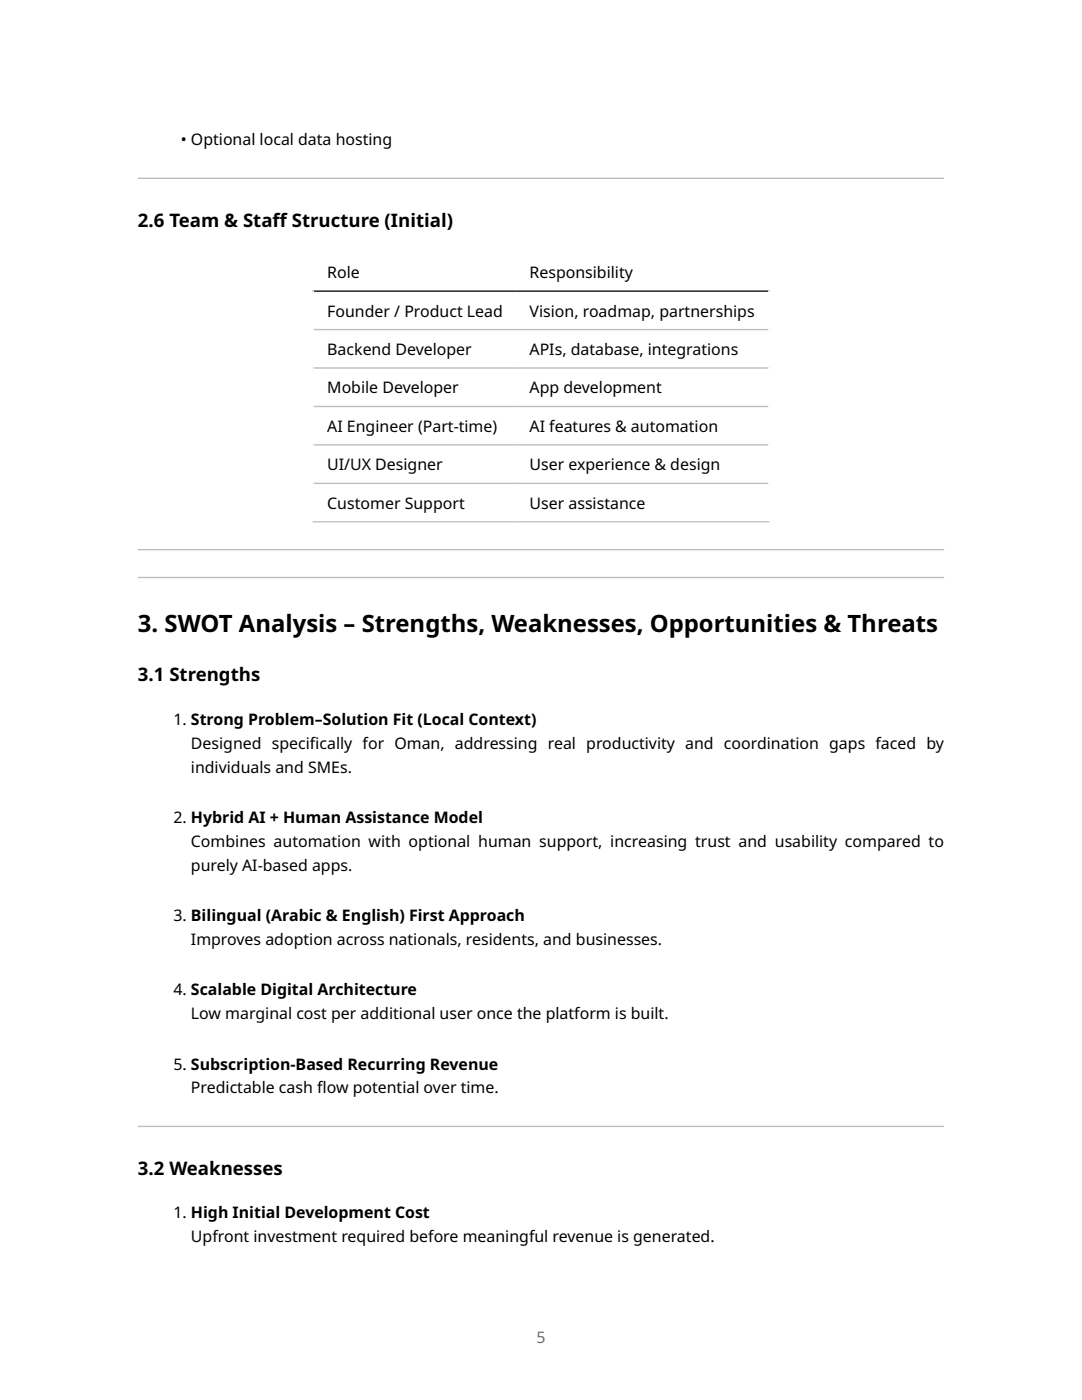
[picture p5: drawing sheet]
<svg xmlns="http://www.w3.org/2000/svg" width="216mm" height="279mm" viewBox="0 0 216 279" stroke-linecap="round" stroke-linejoin="round" font-family="sans-serif">
<defs><g id="words">
<text font-size="4.8" x="27.5" y="126.1">3. SWOT Analysis – Strengths, Weaknesses, Opportunities &amp; Threats</text>
<g font-size="3.7">
<text x="27.5" y="45.2">2.6 Team &amp; Staf</text>
<text x="54.4" y="45.2">f Structure (Initial)</text>
<text x="27.5" y="136">3.1 Strengths</text>
<text x="27.5" y="234.5">3.2 Weaknesses</text>
</g>
<g font-size="3.2">
<text x="36.1" y="29">• Optional local data hosting</text>
<text x="65.3" y="55.5">Role</text>
<text x="105.7" y="55.5">Responsibility</text>
<text x="65.3" y="63.2">Founder / Product Lead</text>
<text x="105.7" y="63.2">Vision, roadmap, partnerships</text>
<text x="65.3" y="70.8">Backend Developer</text>
<text x="105.7" y="70.8">APIs, database, integrations</text>
<text x="65.3" y="78.5">Mobile Developer</text>
<text x="105.7" y="78.5">App development</text>
<text x="65.3" y="86.2">AI Engineer (Part-time)</text>
<text x="105.7" y="86.2">AI features &amp; automation</text>
<text x="65.3" y="93.9">UI/UX Designer</text>
<text x="105.7" y="93.9">User experience &amp; design</text>
<text x="65.3" y="101.5">Customer Support</text>
<text x="105.7" y="101.5">User assistance</text>
<text x="34.6" y="144.7">1. Strong Problem–Solution Fit (Local Context)</text>
<text x="38.1" y="149.4">Designed specif</text>
<text x="61.8" y="149.4">ically for Oman, addressing real productivity and coordination gaps faced by</text>
<text x="38.1" y="154.2">individuals and SMEs.</text>
<text x="34.6" y="164.3">2. Hybrid AI + Human Assistance Model</text>
<text x="38.1" y="169">Combines automation with optional human support, increasing trust and usability compared to</text>
<text x="38.1" y="173.8">purely AI-based apps.</text>
<text x="34.6" y="183.8">3. Bilingual (Arabic &amp; English) First Approach</text>
<text x="38.1" y="188.6">Improves adoption across nationals, residents, and businesses.</text>
<text x="34.6" y="198.6">4. Scalable Digital Architecture</text>
<text x="38.1" y="203.4">Low marginal cost per additional user once the platform is built.</text>
<text x="34.6" y="213.5">5. Subscription-Based Recurring Revenue</text>
<text x="38.1" y="218.2">Predictable cash f</text>
<text x="63.3" y="218.2">low potential over time.</text>
<text x="34.6" y="243.1">1. High Initial Development Cost</text>
<text x="38.1" y="247.9">Upfront investment required before meaningful revenue is generated.</text>
</g>
<text font-size="3.2" fill="#6e6e6e" x="107" y="267.9">5</text>
</g></defs>
<path d="M27.5 35.7h160.9zM27.5 35.5h160.9v.2h-160.9z" fill-rule="evenodd" fill="#bbb"/>
<path d="M62.4 50.4h91.1M62.5 50.3v54M153.4 50.3v54" fill="none" stroke="#fff" stroke-width=".26"/>
<path d="M62.4 58.1h91.1" fill="none" stroke="#000" stroke-width=".26"/>
<path d="M62.4 65.8h91.1M62.4 73.4h91.1M62.4 81.1h91.1M62.4 88.8h91.1M62.4 96.5h91.1M62.4 104.1h91.1" fill="none" stroke="#bbb" stroke-width=".26"/>
<g fill="#bbb">
<path d="M27.5 109.8h160.9zM27.5 109.6h160.9v.2h-160.9z" fill-rule="evenodd"/>
<path d="M27.5 115.4h160.9zM27.5 115.1h160.9v.3h-160.9z" fill-rule="evenodd"/>
<path d="M27.5 224.9h160.9zM27.5 224.7h160.9v.2h-160.9z" fill-rule="evenodd"/>
</g>
<use href="#words"/>
</svg>
